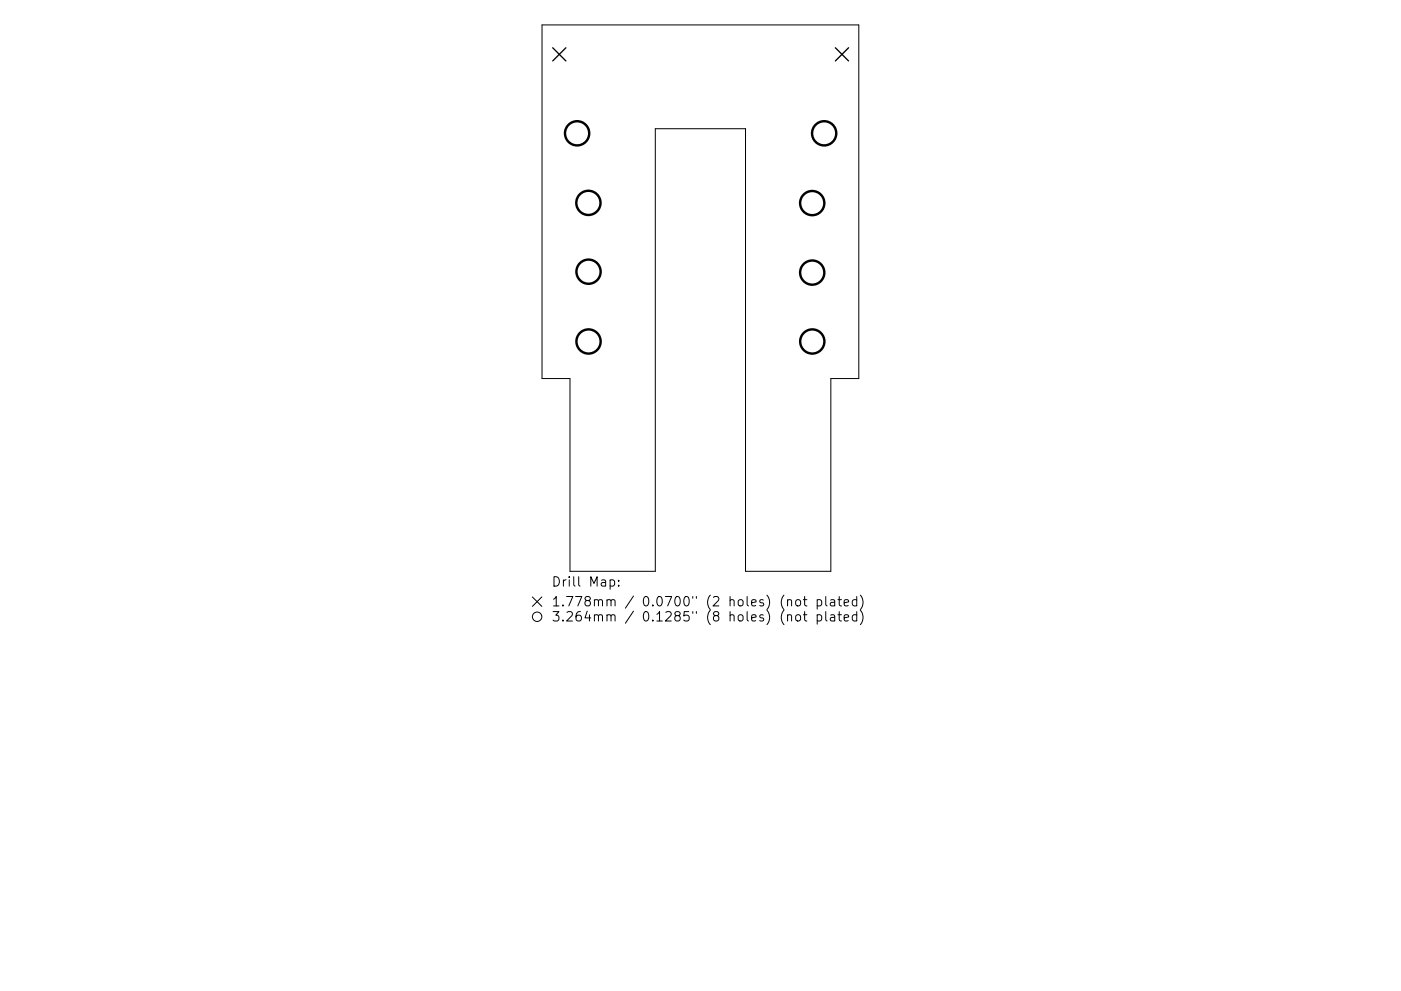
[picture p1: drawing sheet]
<svg xmlns="http://www.w3.org/2000/svg" width="297mm" height="210mm" viewBox="0 0 297 210" stroke-linecap="round" stroke-linejoin="round" font-family="sans-serif">
<defs><g id="words">
<g font-size="2.8">
<text x="116.9" y="125.1">Drill</text>
<text x="124.9" y="125.1">Map:</text>
<text x="116.9" y="129.3">1.778mm</text>
<text x="136.3" y="129.3">0.0700&quot;</text>
<text x="150.1" y="129.3">(2</text>
<text x="155" y="129.3">holes)</text>
<text x="166.1" y="129.3">(not</text>
<text x="173.9" y="129.3">plated)</text>
<text x="116.9" y="132.5">3.264mm</text>
<text x="136.3" y="132.5">0.1285&quot;</text>
<text x="150.1" y="132.5">(8</text>
<text x="155" y="132.5">holes)</text>
<text x="166.1" y="132.5">(not</text>
<text x="173.9" y="132.5">plated)</text>
</g>
</g></defs>
<g fill="none" stroke="#000" stroke-width=".21">
<path d="M114.9 5.3h67.2v75h-5.9v40.9h-18.1v-93.9h-19.2v93.9h-18.1v-40.9h-5.9zM112.9 126.7l2 2M114.9 126.7l-2 2M122.7 122.4v1.7l.3 .3M128.7 127.4l.3-.2 .5 .1 .1 1.3M128.7 130.6a.5 .5 0 0 1 .9 .1v1.1M129.6 127.5l.2-.3 .5 .1 .1 1.3M129.6 130.7l.2-.3 .5 .1 .1 1.3M134.3 126.5l-1.7 2.5M134.3 129.7l-1.7 2.5M146.9 126.6v.3M146.9 129.8v.3"/>
<path d="M147.6 126.6v.3M147.6 129.8v.3"/>
<circle cx="113.9" cy="130.9" r="1"/>
</g>
<path d="M117.2 10.1l2.8 2.8M120 10.1l-2.8 2.8M177.1 10.1l2.8 2.8M179.9 10.1l-2.8 2.8" fill="none" stroke="#000" stroke-width=".28"/>
<g fill="none" stroke="#000" stroke-width=".51">
<circle cx="122.4" cy="28.3" r="2.57"/>
<circle cx="174.7" cy="28.3" r="2.57"/>
<circle cx="124.8" cy="43" r="2.57"/>
<circle cx="124.8" cy="57.6" r="2.57"/>
<circle cx="172.2" cy="57.8" r="2.57"/>
<circle cx="172.2" cy="43.1" r="2.57"/>
<circle cx="124.8" cy="72.5" r="2.57"/>
<circle cx="172.2" cy="72.5" r="2.57"/>
</g>
<use href="#words"/>
</svg>
